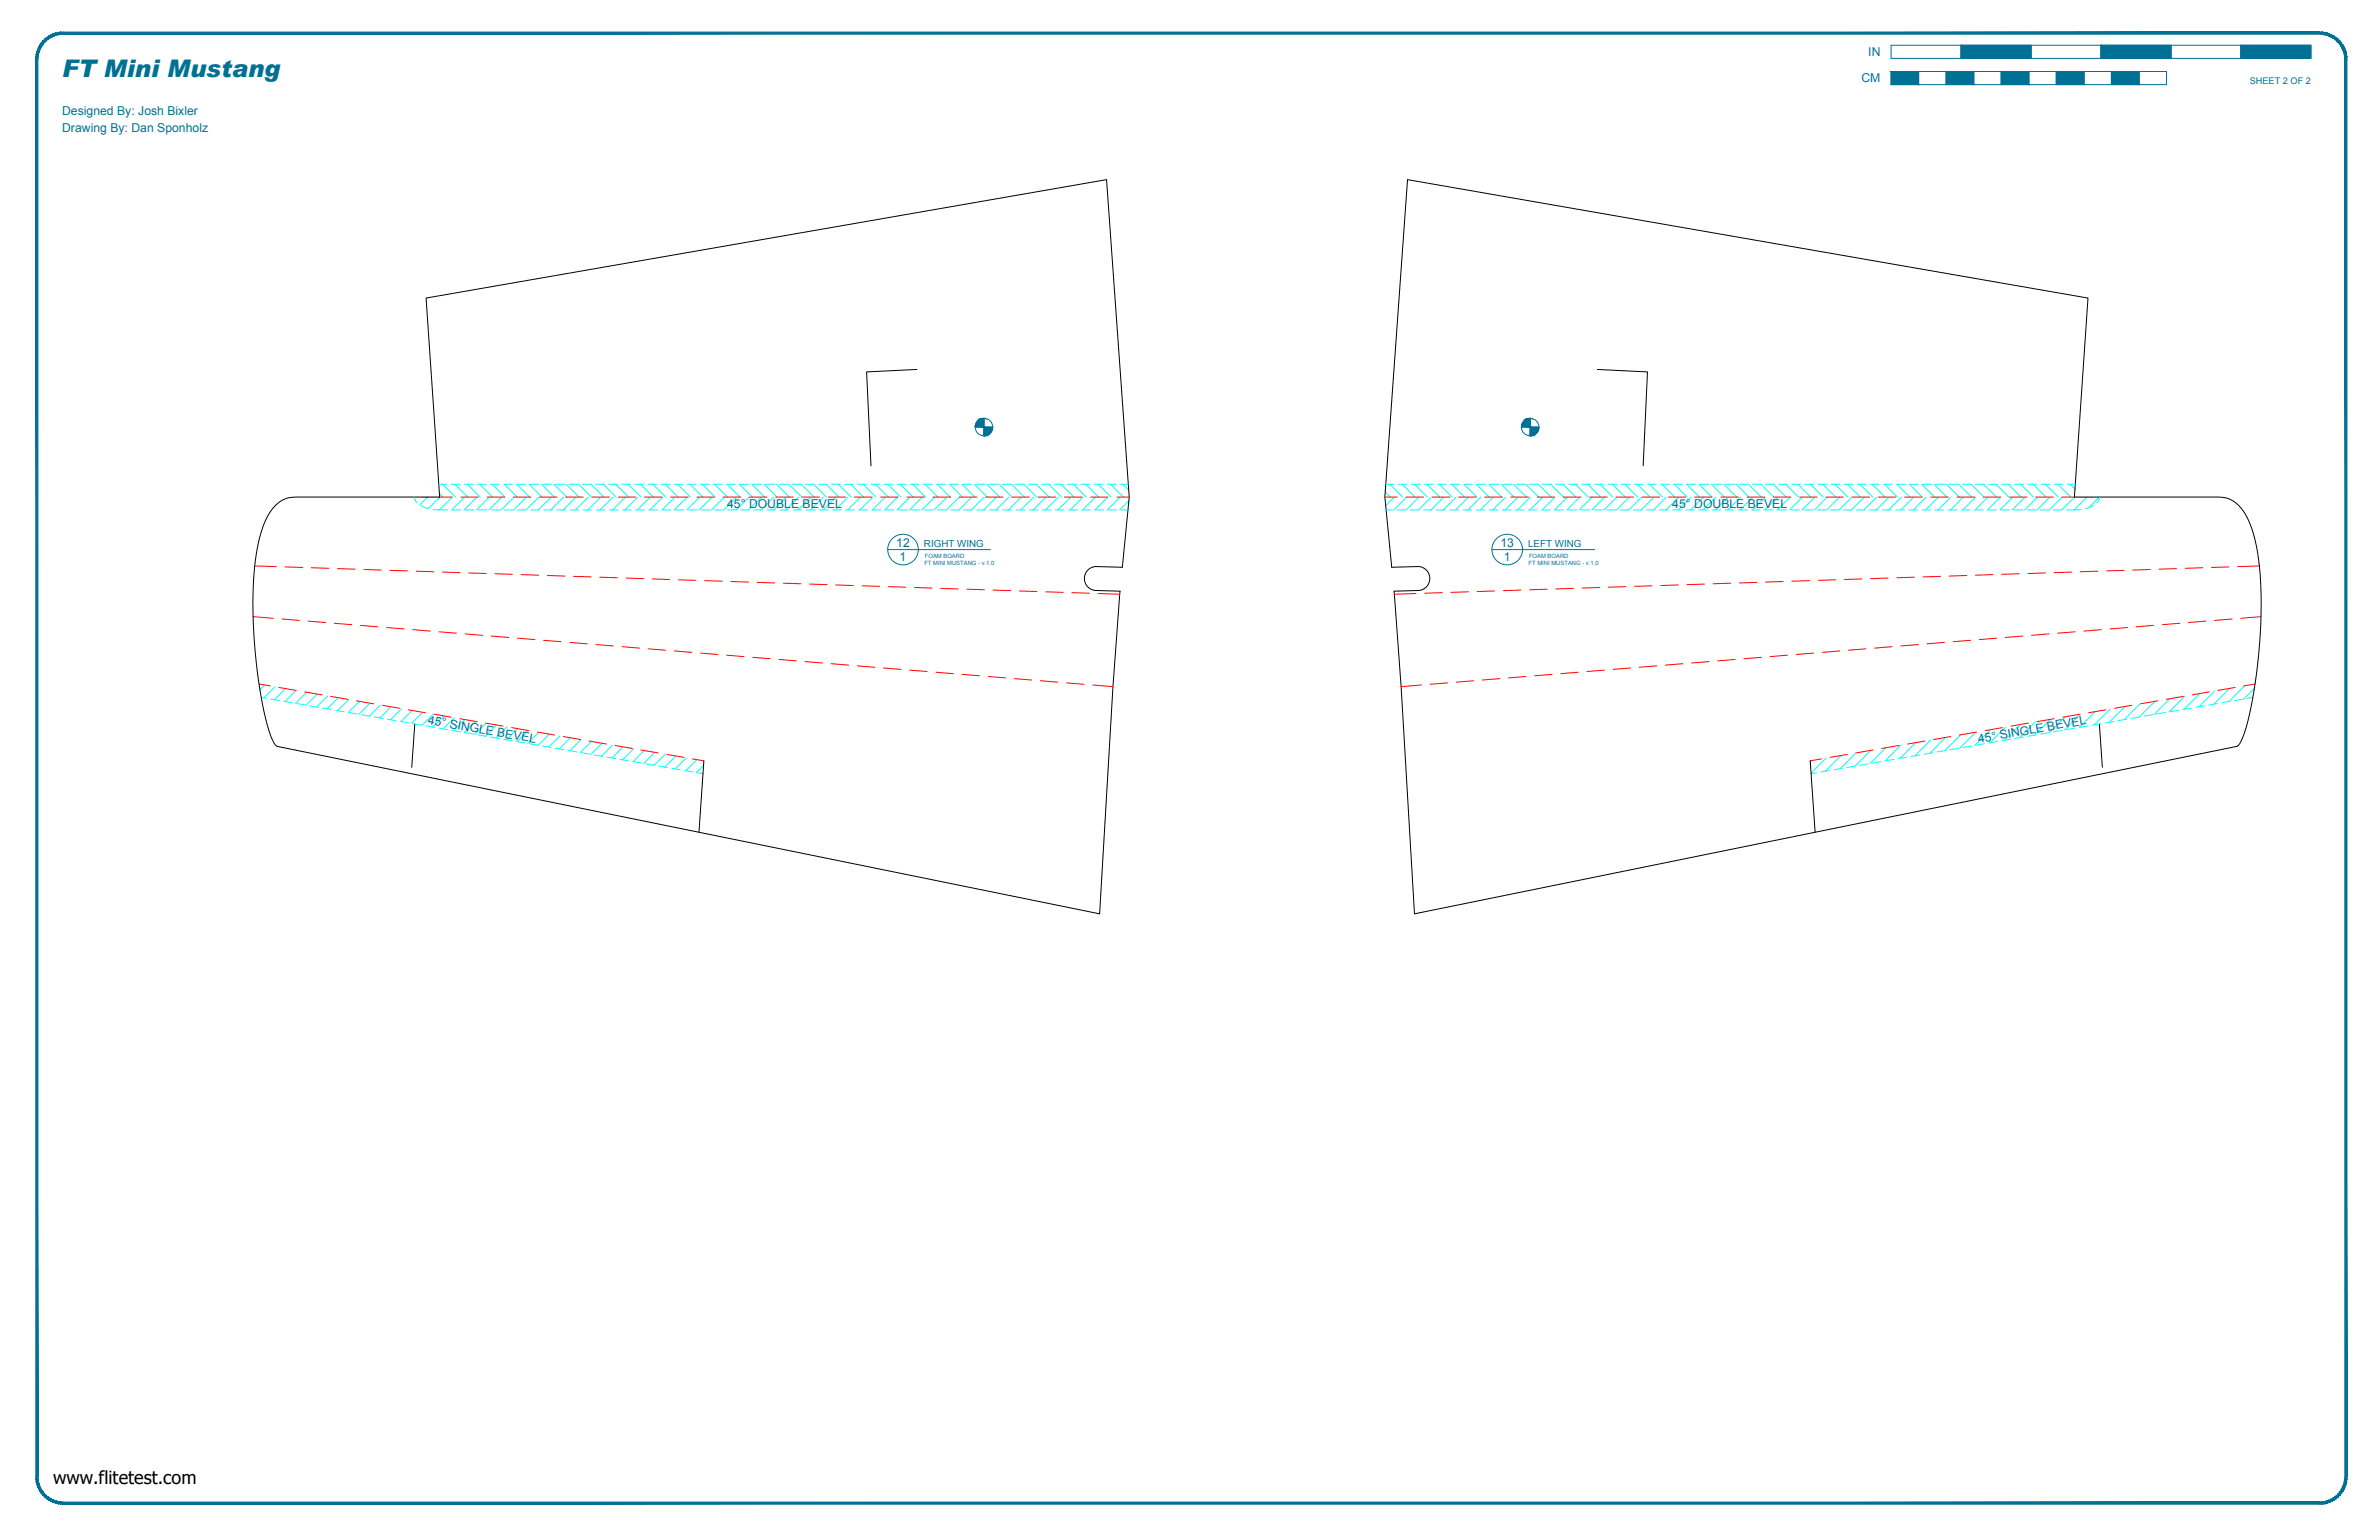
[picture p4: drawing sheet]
<svg xmlns="http://www.w3.org/2000/svg" width="864mm" height="559mm" viewBox="0 0 864 559" stroke-linecap="round" stroke-linejoin="round" font-family="sans-serif">
<defs><g id="words">
<text font-size="8.8" fill="#007095" x="22.6" y="27.9">FT Mini Mustang</text>
<text font-size="6.6" x="19.2" y="538.4">www.flitetest.com</text>
<g font-size="4.4" fill="#007095">
<text x="678.2" y="20.4">IN</text>
<text x="675.7" y="29.9">CM</text>
<text x="22.6" y="41.6">Designed By: Josh Bixler</text>
<text x="22.6" y="48.1">Drawing By: Dan Sponholz</text>
<text x="264" y="184.2">45° DOUBLE BEVEL</text>
<text x="607.1" y="184.2">45° DOUBLE BEVEL</text>
<text x="325.3" y="198.6">12</text>
<text x="326.6" y="203.4">1</text>
<text x="544.7" y="198.6">13</text>
<text x="545.9" y="203.4">1</text>
<text x="155.2" y="262.7" transform="rotate(10 155.2 262.7)">45° SINGLE BEVEL</text>
<text x="718.4" y="269.6" transform="rotate(-10 718.4 269.6)">45° SINGLE BEVEL</text>
</g>
<g font-size="3.5" fill="#007095">
<text x="335.4" y="198.3">RIGHT WING</text>
<text x="554.7" y="198.3">LEFT WING</text>
</g>
<text font-size="3.3" fill="#007095" x="816.7" y="30.4">SHEET 2 OF 2</text>
<g font-size="2.1" fill="#007095">
<text x="335.7" y="202.3">FOAM BOARD</text>
<text x="555.1" y="202.3">FOAM BOARD</text>
<text x="335.6" y="204.9">FT MINI MUSTANG - v.1.0</text>
<text x="554.9" y="204.9">FT MINI MUSTANG - v.1.0</text>
</g>
</g></defs>
<!-- layer: 01 CUT -->
<path d="M154.7 108.2l247-43 8.2 115.2-2.5 25.4-9.3-.2a4.3 4.3 0 0 0-4.5 4.2 4.3 4.3 0 0 0 4.3 4.5l8.7 .2-2.6 34.7-4.8 82.4-298.6-60.8a12.5 12.5 0 0 1-3.3-6.8 176.3 176.3 0 0 1-4.3-62.8 34.3 34.3 0 0 1 5.9-16.6 10.2 10.2 0 0 1 8.8-4.2h51.9zM332.8 134.1l-18.2 .9 1.6 34M579.8 134.1l18.3 .9-1.6 34M514.8 214.3a4.3 4.3 0 0 0 4.2-4.5 4.3 4.3 0 0 0-4.5-4.2l-9.3 .2-2.5-25.4 8.2-115.2 247.1 43-5 72.2h52a12 12 0 0 1 11.1 8.1 71.1 71.1 0 0 1 4.7 28 175.3 175.3 0 0 1-6.1 49.7 8.8 8.8 0 0 1-2.7 4.6l-298.5 60.8-4.9-82.4-2.5-34.7 8.7-.2M150.6 262.7l-1.1 15.7M255.5 276.1l-1.8 25.9M657.1 276.1l1.8 25.9M762.1 262.7l1.1 15.7" fill="none" stroke="#000" stroke-width=".36"/>
<!-- layer: 04 BEVEL -->
<g fill="none" stroke="#0ff" stroke-width=".36">
<path d="M159.3 175.7h2.9M159.5 179l1.3 1.4M160.7 175.7l4.6 4.7M163.8 175.7h3.1M165.1 175.7l4.7 4.7M168.5 175.7h3.2M169.7 175.7l4.6 4.7M173.3 175.7h3.2M174.1 175.7l4.7 4.7M178.1 175.7h3.1M178.6 175.7l4.7 4.7M182.8 175.7h3.2"/>
<path d="M183.1 175.7l4.7 4.7M190.8 175.7h-3.2l4.7 4.7M192.1 175.7l4.7 4.7M192.3 175.7h3.2M196.6 175.7l4.7 4.7M197.1 175.7h3.2M201.1 175.7l4.6 4.7M201.9 175.7h3.1M205.6 175.7l4.6 4.7M206.6 175.7h3.2M210.1 175.7l4.6 4.7M211.4 175.7h3.2l4.6 4.7"/>
<path d="M216.2 175.7h3.2M219 175.7l4.7 4.7M220.9 175.7h3.2M223.5 175.7l4.7 4.7M225.7 175.7h3.2M228 175.7l4.7 4.7M230.5 175.7h3.1M232.5 175.7l4.7 4.7M235.2 175.7h3.2M237 175.7l4.7 4.7M240 175.7h3.2M241.5 175.7l4.7 4.7"/>
<path d="M244.8 175.7h3.1M246 175.7l4.6 4.7M249.5 175.7h3.2M250.5 175.7l4.6 4.7M254.3 175.7h3.2M255 175.7l4.6 4.7M259 175.7h3.2M259.4 175.7l4.7 4.7M263.8 175.7h3.2M263.9 175.7l4.7 4.7M268.4 175.7l4.7 4.7M268.6 175.7h3.1"/>
<path d="M272.9 175.7l4.7 4.7M273.3 175.7h3.2M277.4 175.7l4.7 4.7M278.1 175.7h3.2M281.9 175.7l4.7 4.7M282.9 175.7h3.1M286.4 175.7l4.6 4.7M287.6 175.7h3.2M290.9 175.7l4.7 4.7M292.4 175.7h3.2M295.4 175.7l4.6 4.7M297.1 175.7h3.2"/>
<path d="M299.9 175.7l4.6 4.7M301.9 175.7h3.2M304.4 175.7l4.6 4.7M306.7 175.7h3.1M308.8 175.7l4.7 4.7M311.4 175.7h3.2M313.3 175.7l4.7 4.7M316.2 175.7h3.2M317.8 175.7l4.7 4.7M321 175.7h3.1M322.3 175.7l4.7 4.7M325.7 175.7h3.2"/>
<path d="M326.8 175.7l4.7 4.7M330.5 175.7h3.2M331.3 175.7l4.7 4.7M335.2 175.7h3.2M335.8 175.7l4.7 4.7M340 175.7h3.2M340.3 175.7l4.6 4.7M347.9 175.7h-3.1l4.6 4.7M349.3 175.7l4.6 4.7M349.5 175.7h3.2M353.7 175.7l4.7 4.7M354.3 175.7h3.2"/>
<path d="M358.2 175.7l4.7 4.7M359.1 175.7h3.1M362.7 175.7l4.7 4.7M363.8 175.7h3.2M367.2 175.7l4.7 4.7M368.6 175.7h3.1l4.7 4.7M373.3 175.7h3.2M376.2 175.7l4.7 4.7M378.1 175.7h3.2M380.7 175.7l4.6 4.7M382.9 175.7h3.1M385.2 175.7l4.6 4.7"/>
<path d="M387.6 175.7h3.2M389.7 175.7l4.6 4.7M392.4 175.7h3.2M394.2 175.7l4.6 4.7M397.2 175.7h3.1M398.7 175.7l4.6 4.7M401.9 175.7h3.2M403.1 175.7l4.7 4.7M406.7 175.7h2.9M407.6 175.7l2.1 2.1M502.8 178.5l1.9 1.9M503.1 175.7h2.9"/>
<path d="M504.5 175.7l4.7 4.7M507.5 175.7h3.2M509 175.7l4.7 4.7M512.3 175.7h3.2M513.5 175.7l4.7 4.7M517.1 175.7h3.1M518 175.7l4.7 4.7M521.8 175.7h3.2M522.5 175.7l4.6 4.7M526.6 175.7h3.2M527 175.7l4.7 4.7M531.4 175.7h3.1"/>
<path d="M531.5 175.7l4.6 4.7M536 175.7l4.6 4.7M536.1 175.7h3.2M540.5 175.7l4.6 4.7M540.9 175.7h3.2M544.9 175.7l4.7 4.7M545.7 175.7h3.1M549.4 175.7l4.7 4.7M550.4 175.7h3.2M553.9 175.7l4.7 4.7M555.2 175.7h3.2l4.7 4.7M560 175.7h3.1"/>
<path d="M562.9 175.7l4.7 4.7M564.7 175.7h3.2M567.4 175.7l4.7 4.7M569.5 175.7h3.2M571.9 175.7l4.6 4.7M574.2 175.7h3.2M576.4 175.7l4.6 4.7M579 175.7h3.2M580.9 175.7l4.6 4.7M583.8 175.7h3.1M585.4 175.7l4.6 4.7M588.5 175.7h3.2"/>
<path d="M589.8 175.7l4.7 4.7M593.3 175.7h3.2M594.3 175.7l4.7 4.7M598.1 175.7h3.1M598.8 175.7l4.7 4.7M602.8 175.7h3.2M603.3 175.7l4.7 4.7M607.6 175.7h3.2M607.8 175.7l4.7 4.7M615.5 175.7h-3.2l4.7 4.7M616.8 175.7l4.6 4.7M617.1 175.7h3.2"/>
<path d="M621.3 175.7l4.6 4.7M621.9 175.7h3.1M625.8 175.7l4.6 4.7M626.6 175.7h3.2M630.3 175.7l4.6 4.7M631.4 175.7h3.2M634.8 175.7l4.6 4.7M636.2 175.7h3.1M639.2 175.7l4.7 4.7M640.9 175.7h3.2M643.7 175.7l4.7 4.7M645.7 175.7h3.2"/>
<path d="M648.2 175.7l4.7 4.7M650.4 175.7h3.2M652.7 175.7l4.7 4.7M655.2 175.7h3.2M657.2 175.7l4.7 4.7M660 175.7h3.1M661.7 175.7l4.7 4.7M664.7 175.7h3.2M666.2 175.7l4.6 4.7M669.5 175.7h3.2M670.7 175.7l4.6 4.7M674.3 175.7h3.1"/>
<path d="M675.2 175.7l4.6 4.7M679 175.7h3.2M679.6 175.7l4.7 4.7M683.8 175.7h3.2M684.1 175.7l4.7 4.7M688.5 175.7h3.2M688.6 175.7l4.7 4.7M693.1 175.7l4.7 4.7M693.3 175.7h3.2M697.6 175.7l4.7 4.7M698.1 175.7h3.1M702.1 175.7l4.7 4.7"/>
<path d="M702.8 175.7h3.2M706.6 175.7l4.6 4.7M707.6 175.7h3.2M711.1 175.7l4.6 4.7M712.4 175.7h3.1M715.6 175.7l4.6 4.7M717.1 175.7h3.2M720.1 175.7l4.6 4.7M721.9 175.7h3.2M724.5 175.7l4.7 4.7M726.6 175.7h3.2M729.1 175.7l4.6 4.7"/>
<path d="M731.4 175.7h3.2M733.5 175.7l4.7 4.7M736.2 175.7h3.1M738 175.7l4.7 4.7M740.9 175.7h3.2M742.5 175.7l4.7 4.7M745.7 175.7h3.2M747 175.7l4.7 4.7M750.5 175.7h2.8M751.5 175.7l1.7 1.8M150.4 180.4l.4 1.2 .6 .9M150.7 180.4l-.3 .2"/>
<path d="M152.7 183.4l2.9 1.2M155.2 180.4l-2.9 2.8M157.2 184.9l5.3 .1M159.7 180.4l-4.2 4.1M164.1 185h3.2M164.2 180.4l-4.7 4.6M168.7 180.4l-4.7 4.6M168.9 185h3.1M173.2 180.4l-4.7 4.6M173.6 185h3.2M177.6 180.4l-4.6 4.6M178.4 185h3.2"/>
<path d="M182.1 180.4l-4.6 4.6M183.2 185h3.1M186.6 180.4l-4.6 4.6M187.9 185h3.2M191.1 180.4l-4.7 4.6M192.7 185h3.2M195.6 180.4l-4.6 4.6M197.4 185h3.2M200.1 180.4l-4.7 4.6M202.2 185h3.2M204.6 180.4l-4.7 4.6M207 185h3.1"/>
<path d="M209.1 180.4l-4.7 4.6M211.7 185h3.2M213.6 180.4l-4.7 4.6M216.5 185h3.2M218 180.4l-4.6 4.6M221.3 185h3.1M222.6 180.4l-4.7 4.6M226 185h3.2M227 180.4l-4.6 4.6M230.8 185h3.2M231.5 180.4l-4.6 4.6M235.5 185h3.2"/>
<path d="M236 180.4l-4.6 4.6M240.5 180.4l-4.7 4.6M245 180.4l-4.7 4.6h3.2M245.1 185h3.1M249.5 180.4l-4.7 4.6M249.8 185h3.2M254 180.4l-4.7 4.6M254.6 185h3.2M258.5 180.4l-4.7 4.6M259.4 185h3.1M263 180.4l-4.7 4.6M267.4 180.4l-4.6 4.6"/>
<path d="M268.9 185h3.2M271.9 180.4l-4.6 4.6h-3.2M273.6 185h3.2M276.4 180.4l-4.6 4.6M278.4 185h3.2M280.9 180.4l-4.6 4.6M283.2 185h3.1M285.4 180.4l-4.7 4.6M287.9 185h3.2M289.9 180.4l-4.7 4.6M292.7 185h3.2M294.4 180.4l-4.7 4.6"/>
<path d="M297.5 185h3.1M298.9 180.4l-4.7 4.6M302.2 185h3.2M303.4 180.4l-4.7 4.6M307 185h3.2M307.9 180.4l-4.7 4.6M311.7 185h3.2M312.3 180.4l-4.6 4.6M316.5 185h3.2M316.8 180.4l-4.6 4.6M321.3 185h3.1M321.3 180.4l-4.6 4.6"/>
<path d="M325.8 180.4l-4.6 4.6M326 185h3.2M330.3 180.4l-4.6 4.6M330.8 185h3.2M334.8 180.4l-4.7 4.6M335.6 185h3.1M339.3 180.4l-4.7 4.6M340.3 185h3.2M343.8 180.4l-4.7 4.6M345.1 185h3.2M348.3 180.4l-4.7 4.6M349.8 185h3.2"/>
<path d="M352.8 180.4l-4.7 4.6M354.6 185h3.2M357.3 180.4l-4.7 4.6M359.4 185h3.1M361.7 180.4l-4.6 4.6M364.1 185h3.2M366.2 180.4l-4.6 4.6M368.9 185h3.2M370.7 180.4l-4.6 4.6M373.7 185h3.1M375.2 180.4l-4.6 4.6M378.4 185h3.2"/>
<path d="M379.7 180.4l-4.7 4.6M383.2 185h3.2M384.2 180.4l-4.7 4.6M387.9 185h3.2M388.7 180.4l-4.7 4.6M392.7 185h3.2M393.2 180.4l-4.7 4.6M397.7 180.4l-4.7 4.6M402.2 180.4l-4.7 4.6h3.1M402.2 185h3.2M406.6 180.4l-4.6 4.6M407 185h2.9"/>
<path d="M409.8 181.7l-3.3 3.3M502.7 185h2.9M506.1 180.4l-3.1 3.1M507.2 185h3.2M510.6 180.4l-4.6 4.6M512 185h3.2M515.1 180.4l-4.7 4.6M516.7 185h3.2M519.6 180.4l-4.7 4.6M521.5 185h3.2M524.1 180.4l-4.7 4.6M526.3 185h3.1"/>
<path d="M528.6 180.4l-4.7 4.6M531 185h3.2M533.1 180.4l-4.7 4.6M535.8 185h3.2M537.6 180.4l-4.7 4.6M540.6 185h3.1M542.1 180.4l-4.7 4.6M545.3 185h3.2M546.6 180.4l-4.7 4.6M550.1 185h3.2M551 180.4l-4.6 4.6M554.8 185h3.2"/>
<path d="M555.5 180.4l-4.6 4.6M559.6 185h3.2M560 180.4l-4.6 4.6M564.4 185h3.1M564.5 180.4l-4.7 4.6M569 180.4l-4.7 4.6M569.1 185h3.2M573.5 180.4l-4.7 4.6M573.9 185h3.2M578 180.4l-4.7 4.6M578.7 185h3.1M582.5 180.4l-4.7 4.6"/>
<path d="M583.4 185h3.2M587 180.4l-4.7 4.6M588.2 185h3.2M591.4 180.4l-4.6 4.6M592.9 185h3.2M595.9 180.4l-4.6 4.6M597.7 185h3.2M600.4 180.4l-4.6 4.6M602.5 185h3.1M604.9 180.4l-4.6 4.6M607.2 185h3.2M609.4 180.4l-4.7 4.6"/>
<path d="M612 185h3.2M613.9 180.4l-4.7 4.6M616.8 185h3.1M618.4 180.4l-4.7 4.6M621.5 185h3.2M622.9 180.4l-4.7 4.6M626.3 185h3.2M627.4 180.4l-4.7 4.6M631 185h3.2M631.9 180.4l-4.7 4.6M635.8 185h3.2M636.3 180.4l-4.6 4.6"/>
<path d="M640.6 185h3.1M640.8 180.4l-4.6 4.6M645.3 185h3.2M645.3 180.4l-4.6 4.6M649.8 180.4l-4.6 4.6M650.1 185h3.2M654.3 180.4l-4.6 4.6M654.9 185h3.1M658.8 180.4l-4.7 4.6M659.6 185h3.2M663.3 180.4l-4.7 4.6M667.8 180.4l-4.7 4.6"/>
<path d="M669.1 185h3.2M672.3 180.4l-4.7 4.6h-3.2M673.9 185h3.2M676.8 180.4l-4.7 4.6M678.7 185h3.1M681.3 180.4l-4.7 4.6M683.4 185h3.2M685.7 180.4l-4.6 4.6M688.2 185h3.2M690.2 180.4l-4.6 4.6M693 185h3.1M694.7 180.4l-4.6 4.6"/>
<path d="M697.7 185h3.2M699.2 180.4l-4.7 4.6M702.5 185h3.2M703.7 180.4l-4.7 4.6M707.2 185h3.2M708.2 180.4l-4.7 4.6M712 185h3.2M712.7 180.4l-4.7 4.6M716.8 185h3.1M717.2 180.4l-4.7 4.6M721.5 185h3.2M721.7 180.4l-4.7 4.6"/>
<path d="M726.2 180.4l-4.7 4.6M726.3 185h3.2M730.6 180.4l-4.6 4.6M731.1 185h3.1M735.1 180.4l-4.6 4.6M735.8 185h3.2M739.6 180.4l-4.6 4.6M740.6 185h3.2M744.1 180.4l-4.6 4.6M745.3 185h3.2M748.6 180.4l-4.6 4.6M753.1 180.4l-4.7 4.6"/>
<path d="M755.4 184.9l-5.3 .1M757.6 180.4l-4.7 4.6M759.9 183.4l-2.9 1.2M762.1 180.4l-3.9 3.8M762.2 180.4l-.3 1.2-.7 .9M94.8 253.1l2 .3M96 248.5l-1.7 1.7M98.3 253.7l3.2 .5M99.8 249.2l-4 4M103 254.5l3.2 .5M103.7 249.9l-4.1 4M107.5 250.5l-4 4"/>
<path d="M107.7 255.3l3.2 .5M111.3 251.2l-4 4M112.4 256.1l3.2 .5M115.2 251.8l-4.1 4.1M117.1 256.9l3.2 .5M119 252.5l-4.1 4M121.8 257.7l3.2 .6M122.8 253.2l-4 4M126.5 258.5l3.1 .6M126.6 253.8l-4 4.1M130.5 254.5l-4.1 4M131.2 259.3l3.1 .6"/>
<path d="M134.3 255.2l-4 4M138.1 255.8l-4 4M142 256.5l-4.1 4M145.8 257.1l-4 4.1M149.6 257.8l-4 4M153.4 258.5l-4 4M157.3 259.1l-4.1 4M161.1 259.8l-4 4M755.1 259.2l-5.7 5.7M760.6 258.2l-5.7 5.7M766 257.3l-5.7 5.7M771.4 256.3l-5.7 5.8"/>
<path d="M776.8 255.4l-5.7 5.7M781.4 259.3l-3.1 .6M782.3 254.5l-5.7 5.7M786.1 258.5l-3.1 .6M787.7 253.5l-5.7 5.7M790.8 257.7l-3.1 .6M793.1 252.6l-5.7 5.7M795.5 256.9l-3.1 .5M798.6 251.7l-5.8 5.7M800.2 256.1l-3.1 .5M804 250.7l-5.7 5.7M804.9 255.3l-3.1 .5"/>
<path d="M809.4 249.8l-5.7 5.7M809.6 254.5l-3.1 .5M814.3 253.7l-3.1 .5M814.8 248.8l-5.7 5.8M817.8 253.1l-1.9 .3M818.4 249.8l-3.9 3.8M135.9 260.2l3.1 .5M140.6 261l3.1 .5M145.3 261.8l3.1 .5M150 262.6l3.1 .5M154.7 263.4l3.1 .5M159.4 264.2l3.1 .5"/>
<path d="M164.1 265l3.1 .5M164.9 260.4l-4 4.1M168.7 265.8l3.2 .6M168.8 261.1l-4.1 4M172.6 261.8l-4 4M173.4 266.6l3.2 .6M176.4 262.4l-4 4.1M178.1 267.4l3.2 .6M180.2 263.1l-4 4M182.8 268.3l3.2 .5M184.1 263.7l-4 4.1M187.5 269.1l3.2 .5"/>
<path d="M187.9 264.4l-4 4M191.7 265.1l-4 4M195.6 265.7l-4.1 4.1M196.9 270.7l3.1 .5M199.4 266.4l-4 4-3.2-.5M201.6 271.5l3.1 .5M203.2 267.1l-4 4M206.3 272.3l3.1 .6M207.1 267.7l-4.1 4M210.9 268.4l-4.1 4M211 273.1l3.1 .6M214.7 269l-4 4.1"/>
<path d="M215.7 273.9l3.1 .6M218.6 269.7l-4.1 4M220.4 274.7l3.1 .6M222.4 270.4l-4.1 4M225.1 275.5l3.1 .6M226.2 271l-4 4.1M229.8 276.3l3.1 .6M230 271.7l-4 4M233.9 272.3l-4.1 4.1M234.4 277.2l3.2 .5M237.7 273l-4 4M239.1 278l3.2 .5"/>
<path d="M241.5 273.7l-4 4M243.8 278.8l3.2 .5M245.3 274.3l-4 4.1M248.5 279.6l3.2 .5M249.2 275l-4.1 4M253 275.6l-4 4.1M255.4 277.7l-2.6 2.6M657.5 276l-.4 .3M662.9 275.1l-5.5 5.4M664.1 279.6l-3.1 .5M668.3 274.1l-5.7 5.8M668.8 278.8l-3.1 .5"/>
<path d="M673.7 273.2l-5.7 5.7M678.2 277.2l-3.1 .5M679.2 272.3l-5.8 5.7-3 .5M682.9 276.3l-3.1 .6M684.6 271.3l-5.7 5.7M687.6 275.5l-3.2 .6M690 270.4l-5.7 5.7M692.3 274.7l-3.2 .6M695.4 269.5l-5.7 5.7M697 273.9l-3.2 .6M700.9 268.5l-5.7 5.7M701.6 273.1l-3.1 .6"/>
<path d="M706.3 267.6l-5.7 5.7M706.3 272.3l-3.1 .6M711 271.5l-3.1 .5M711.7 266.7l-5.7 5.7M715.7 270.7l-3.1 .5M717.2 265.7l-5.8 5.7M720.4 269.9l-3.1 .5M722.6 264.8l-5.7 5.7M725.1 269.1l-3.1 .5M728 263.8l-5.7 5.8M729.8 268.3l-3.1 .5M733.4 262.9l-5.7 5.7"/>
<path d="M734.5 267.4l-3.1 .6M738.9 262l-5.8 5.7M739.2 266.6l-3.1 .6M743.9 265.8l-3.1 .6M744.3 261l-5.7 5.7M748.6 265l-3.1 .5M749.7 260.1l-5.7 5.7M753.3 264.2l-3.1 .5M758 263.4l-3.2 .5M762.7 262.6l-3.2 .5M767.4 261.8l-3.2 .5M772 261l-3.1 .5"/>
<path d="M776.7 260.2l-3.1 .5M253.2 280.4l2 .3M659.4 280.4l-2 .3"/>
</g>
<!-- layer: 02 SCORE -->
<g fill="none" stroke="#f00" stroke-width=".36">
<path d="M159.6 180.4h4.5M167.3 180.4h6.3M176.8 180.4h6.4M186.3 180.4h6.4M195.9 180.4h6.3M205.4 180.4h6.3M214.9 180.4h6.4M224.4 180.4h6.4M234 180.4h6.3M243.5 180.4h6.3M253 180.4h6.4M262.5 180.4h6.4"/>
<path d="M272.1 180.4h6.3M281.6 180.4h6.3M291.1 180.4h6.4M300.6 180.4h6.4M310.2 180.4h6.3M319.7 180.4h6.3M329.2 180.4h6.4M338.7 180.4h6.4M348.3 180.4h6.3M357.8 180.4h6.3M367.3 180.4h6.4M376.8 180.4h6.4"/>
<path d="M386.4 180.4h6.3M395.9 180.4h6.3M405.4 180.4h4.5M502.7 180.4h4.5M510.4 180.4h6.3M519.9 180.4h6.4M529.4 180.4h6.4M539 180.4h6.3M548.5 180.4h6.3M558 180.4h6.4M567.5 180.4h6.4M577.1 180.4h6.3"/>
<path d="M586.6 180.4h6.3M596.1 180.4h6.4M605.6 180.4h6.4M615.2 180.4h6.3M624.7 180.4h6.3M634.2 180.4h6.4M643.7 180.4h6.4M653.3 180.4h6.3M662.8 180.4h6.3M672.3 180.4h6.4M681.8 180.4h6.4M691.4 180.4h6.3"/>
<path d="M700.9 180.4h6.3M710.4 180.4h6.4M719.9 180.4h6.4M729.5 180.4h6.3M739 180.4h6.3M748.5 180.4h4.5M92.5 205.4l7.8 .2M103.5 205.7l6.3 .2M113 206l6.4 .2M122.5 206.3l6.4 .2M132.1 206.6l6.3 .3M141.6 207l6.3 .2"/>
<path d="M151.1 207.3l6.3 .2M160.6 207.6l6.4 .2M170.1 207.9l6.4 .2M179.6 208.2l6.4 .2M189.2 208.5l6.3 .2M198.7 208.8l6.3 .2M208.2 209.1l6.4 .2M217.7 209.4l6.4 .2M227.3 209.8l6.3 .2M236.8 210.1l6.3 .2M246.3 210.4l6.4 .2M255.8 210.7l6.4 .2"/>
<path d="M265.3 211l6.4 .2M274.9 211.3l6.3 .2M284.4 211.6l6.3 .2M293.9 211.9l6.3 .2M303.4 212.3l6.4 .2M312.9 212.6l6.4 .2M322.5 212.9l6.3 .2M332 213.2l6.3 .2M341.5 213.5l6.3 .2M351 213.8l6.4 .2M360.5 214.1l6.4 .2M370.1 214.4l6.3 .2"/>
<path d="M379.6 214.7l6.3 .2M389.1 215l6.3 .3M398.6 215.4l7.9 .2M514 215.4l-7.8 .2M523.5 215l-6.3 .3M533.1 214.7l-6.4 .2M542.6 214.4l-6.4 .2M552.1 214.1l-6.4 .2M561.6 213.8l-6.3 .2M571.1 213.5l-6.3 .2M580.7 213.2l-6.4 .2M590.2 212.9l-6.4 .2"/>
<path d="M599.7 212.6l-6.3 .2M609.2 212.3l-6.3 .2M618.8 211.9l-6.4 .2M628.3 211.6l-6.4 .2M637.8 211.3l-6.4 .2M647.3 211l-6.3 .2M656.8 210.7l-6.3 .2M666.3 210.4l-6.3 .2M675.9 210.1l-6.4 .2M685.4 209.8l-6.4 .2M694.9 209.4l-6.3 .2M704.4 209.1l-6.3 .2"/>
<path d="M713.9 208.8l-6.3 .2M723.5 208.5l-6.4 .2M733 208.2l-6.4 .2M742.5 207.9l-6.3 .2M752 207.6l-6.3 .2M761.5 207.3l-6.3 .2M771.1 207l-6.4 .2M780.6 206.6l-6.4 .3M790.1 206.3l-6.3 .2M799.6 206l-6.3 .2M809.1 205.7l-6.3 .2M820.2 205.4l-7.9 .2"/>
<path d="M91.9 223.7l7.3 .7M102.4 224.6l6.3 .5M111.9 225.4l6.3 .5M121.4 226.2l6.3 .5M130.9 226.9l6.3 .5M140.3 227.7l6.4 .5M149.8 228.5l6.4 .5M159.3 229.2l6.4 .6M168.8 230l6.4 .5M178.3 230.8l6.4 .5M187.8 231.6l6.3 .5M197.3 232.3l6.4 .5"/>
<path d="M206.8 233.1l6.3 .5M216.3 233.9l6.3 .5M225.8 234.6l6.3 .6M235.3 235.4l6.3 .5M244.8 236.2l6.3 .5M254.3 237l6.3 .5M263.8 237.7l6.3 .6M273.3 238.5l6.3 .5M282.8 239.3l6.3 .5M629.9 239.3l-6.3 .5M639.4 238.5l-6.4 .5M648.9 237.7l-6.4 .6"/>
<path d="M658.4 237l-6.4 .5M667.9 236.2l-6.4 .5M677.3 235.4l-6.3 .5M686.8 234.6l-6.3 .6M696.3 233.9l-6.3 .5M705.8 233.1l-6.3 .5M715.3 232.3l-6.3 .5M724.8 231.6l-6.3 .5M734.3 230.8l-6.3 .5M743.8 230l-6.3 .5M753.3 229.2l-6.3 .6M762.8 228.5l-6.3 .5"/>
<path d="M772.3 227.7l-6.3 .5M781.8 226.9l-6.4 .5M791.3 226.2l-6.3 .5M800.8 225.4l-6.4 .5M810.3 224.6l-6.4 .5M820.8 223.7l-7.4 .7M94 248.2l4.1 .7M101.2 249.4l6.3 1.1M110.6 251.1l6.3 1.1M120 252.7l6.3 1.1M129.4 254.3l6.3 1.1M138.8 255.9l6.2 1.1"/>
<path d="M148.2 257.5l6.2 1.1M157.6 259.2l6.2 1M292.3 240.1l6.3 .5M301.7 240.8l6.4 .6M311.2 241.6l6.4 .5M320.7 242.4l6.4 .5M330.2 243.2l6.4 .5M339.7 243.9l6.4 .5M349.2 244.7l6.3 .5M358.7 245.5l6.3 .5M368.2 246.2l6.3 .6M377.7 247l6.3 .5"/>
<path d="M387.2 247.8l6.3 .5M396.7 248.6l7.3 .6M515.9 248.6l-7.3 .6M525.4 247.8l-6.3 .5M535 247l-6.4 .5M544.4 246.2l-6.3 .6M553.9 245.5l-6.3 .5M563.4 244.7l-6.3 .5M572.9 243.9l-6.3 .5M582.4 243.2l-6.3 .5M591.9 242.4l-6.3 .5M601.4 241.6l-6.3 .5"/>
<path d="M610.9 240.8l-6.3 .6M620.4 240.1l-6.3 .5M755.1 259.2l-6.3 1M764.5 257.5l-6.3 1.1M773.9 255.9l-6.3 1.1M783.2 254.3l-6.2 1.1M792.6 252.7l-6.2 1.1M802 251.1l-6.3 1.1M811.4 249.4l-6.3 1.1M818.6 248.2l-4.1 .7M166.9 260.8l6.3 1.1M176.3 262.4l6.3 1.1"/>
<path d="M185.7 264l6.3 1.1M195.1 265.6l6.3 1.1M204.5 267.3l6.3 1M213.9 268.9l6.2 1.1M223.3 270.5l6.2 1.1M232.6 272.1l6.3 1.1M242 273.7l6.3 1.1M251.4 275.4l4.1 .7M661.2 275.4l-4.1 .7M670.6 273.7l-6.3 1.1M680 272.1l-6.3 1.1M689.4 270.5l-6.3 1.1"/>
<path d="M698.8 268.9l-6.3 1.1M708.1 267.3l-6.2 1M717.5 265.6l-6.2 1.1M726.9 264l-6.2 1.1M736.3 262.4l-6.3 1.1M745.7 260.8l-6.3 1.1"/>
</g>
<!-- layer: 23 NOTES -->
<g fill="#007095" stroke="#007095" stroke-width=".36">
<path d="M356.7 151.8h.5z"/>
<path d="M357.2 158h.9z"/>
<path d="M555.5 158.1h.5z"/>
<path d="M554.5 151.9h1z"/>
<path d="M356.7 151.8l.5 .1zM356.2 151.9h1z"/>
<path d="M356.2 151.9l1 .2v-.2zM355.7 152.1l.5-.2 1 .2z"/>
<path d="M355.7 152.1l1.5 .3v-.3zM355.3 152.4l.4-.3 1.5 .3z"/>
<path d="M355.3 152.4l1.9 .3v-.3zM354.9 152.7l.4-.3 1.9 .3z"/>
<path d="M354.9 152.7l2.3 .4v-.4zM354.9 152.7l2.3 .4h-2.6z"/>
<path d="M354.6 153.1l2.6 .4v-.4zM354.6 153.1l2.6 .4h-2.9z"/>
<path d="M354.3 153.5l2.9 .5v-.5zM354.3 153.5l2.9 .5h-3.1z"/>
<path d="M354.1 154l3.1 .5v-.5zM354.1 154l3.1 .5h-3.2z"/>
<path d="M354 154.5l3.2 .5v-.5zM354 154.5l3.2 .5h-3.2z"/>
<path d="M357.2 155l3.1 .5v-.5zM357.2 155l3.1 .5h-3.1z"/>
<path d="M357.2 155.5l3 .4 .1-.4zM357.2 155.5l3 .4h-3z"/>
<path d="M357.2 155.9l2.8 .5 .2-.5zM357.2 155.9l2.8 .5h-2.8z"/>
<path d="M357.2 156.4l2.5 .4 .3-.4zM357.2 156.4l2.5 .4h-2.5z"/>
<path d="M357.2 156.8l2.2 .4 .3-.4zM357.2 156.8l2.2 .4h-2.2z"/>
<path d="M357.2 157.2l1.8 .3 .4-.3zM357.2 157.2l1.8 .3h-1.8z"/>
<path d="M357.2 157.5l1.4 .3 .4-.3zM357.2 157.5l1.4 .3h-1.4z"/>
<path d="M357.2 157.8l.9 .2 .5-.2zM357.2 157.8l.9 .2h-.9z"/>
<path d="M357.2 158l.5 .1zM357.2 158.1h.5z"/>
<path d="M555.5 158l.5 .1zM555.5 158h1z"/>
<path d="M555.5 157.8v.2h1zM555.5 157.8h1.4l-.4 .2z"/>
<path d="M555.5 157.5v.3h1.4zM555.5 157.5h1.8l-.4 .3z"/>
<path d="M555.5 157.2v.3h1.8zM555.5 157.2h2.2l-.4 .3z"/>
<path d="M555.5 156.8v.4h2.2zM555.5 156.8h2.5l-.3 .4z"/>
<path d="M555.5 156.4v.4h2.5zM555.5 156.4h2.8l-.3 .4z"/>
<path d="M555.5 155.9v.5h2.8zM555.5 155.9h3l-.2 .5z"/>
<path d="M555.5 155.5v.4h3zM555.5 155.5h3.1l-.1 .4z"/>
<path d="M555.5 155v.5h3.1zM555.5 155h3.1v.5z"/>
<path d="M552.3 154.5v.5h3.2zM552.3 154.5h3.2v.5z"/>
<path d="M552.5 154l-.2 .5h3.2zM552.5 154h3v.5z"/>
<path d="M552.6 153.5l-.1 .5h3zM552.6 153.5h2.9v.5z"/>
<path d="M552.9 153.1l-.3 .4h2.9zM552.9 153.1h2.6v.4z"/>
<path d="M553.2 152.7l-.3 .4h2.6zM553.2 152.7h2.3v.4z"/>
<path d="M553.2 152.7h2.3l-1.9-.3zM553.6 152.4h1.9v.3z"/>
<path d="M553.6 152.4h1.9l-1.5-.3zM554 152.1h1.5v.3z"/>
<path d="M554 152.1h1.5l-1-.2zM554.5 151.9h1v.2z"/>
<path d="M555 151.8l.5 .1zM555 151.8h.5z"/>
</g>
<g fill="none" stroke="#007095" stroke-width=".36">
<path d="M354 155h6.3M357.2 151.8v6.4M552.3 155h6.3M555.5 151.8v6.4"/>
<circle cx="357.2" cy="155" r="3.2"/>
<circle cx="555.5" cy="155" r="3.2"/>
</g>
<!-- layer: 24 DIMENSIONS -->
<g fill="none" stroke="#007095" stroke-width=".36">
<path d="M322.2 199.4h37.3M541.6 199.4h37.3"/>
<circle cx="327.8" cy="199.4" r="5.6"/>
<circle cx="547.1" cy="199.4" r="5.6"/>
</g>
<!-- layer: 21 FULL-SIZE -->
<path d="M686.5 16.4h25.4v4.8h-25.4zM711.9 16.4h25.4v4.8h-25.4zM737.3 16.4h25.4v4.8h-25.4zM762.7 16.4h25.4v4.8h-25.4zM788.1 16.4h25.4v4.8h-25.4zM813.5 16.4h25.4v4.8h-25.4zM686.5 25.9h10v4.8h10v-4.8h10v4.8h10v-4.8h10v4.8h10v-4.8h10v4.8h10v-4.8h10v4.8h10v-4.8h-10v4.8h-10v-4.8h-10v4.8h-10v-4.8h-10v4.8h-10v-4.8h-10v4.8h-10v-4.8h-10v4.8h-10z" fill="none" stroke="#007095" stroke-width=".36"/>
<g fill="#007095" stroke="#007095" stroke-width=".36">
<path d="M766.5 25.9l10 4.8v-4.8zM766.5 25.9l10 4.8h-10z"/>
<path d="M746.5 25.9l10 4.8v-4.8zM746.5 25.9l10 4.8h-10z"/>
<path d="M726.5 25.9l10 4.8v-4.8zM726.5 25.9l10 4.8h-10z"/>
<path d="M706.5 25.9l10 4.8v-4.8zM706.5 25.9l10 4.8h-10z"/>
<path d="M686.5 25.9l10 4.8v-4.8zM686.5 25.9l10 4.8h-10z"/>
<path d="M813.5 16.4l25.4 4.8v-4.8zM813.5 16.4l25.4 4.8h-25.4z"/>
<path d="M762.7 16.4l25.4 4.8v-4.8zM762.7 16.4l25.4 4.8h-25.4z"/>
<path d="M711.9 16.4l25.4 4.8v-4.8zM711.9 16.4l25.4 4.8h-25.4z"/>
<path d="M13 535.9h.8l-.8 .9zM13.8 535.9l-.8 .9 .8-.1zM13 536.8l.8-.1-.6 1zM13.8 536.7l-.6 1 .7-.1zM13.2 537.7l.7-.1-.5 1zM13.9 537.6l-.5 1 .7-.2zM13.4 538.6l.7-.2-.4 1.1zM14.1 538.4l-.4 1.1 .7-.3zM13.7 539.5l.7-.3-.3 1.1zM14.4 539.2l-.3 1.1 .6-.3zM14.1 540.3l.6-.3-.2 1.1zM14.7 540l-.2 1.1 .6-.4zM14.5 541.1l.6-.4-.1 1.2zM15.1 540.7l-.1 1.2 .6-.5zM15 541.9l.6-.5v1.2zM15.6 541.4v1.2l.6-.5zM15.6 542.6l.6-.5v1.1zM16.2 542.1v1.1l.5-.6zM16.7 542.6l.2 1.2-.7-.6zM16.7 542.6l.2 1.2 .5-.6zM17.4 543.2l.3 1.1-.8-.5zM17.4 543.2l.3 1.1 .4-.6zM18.1 543.7l.4 1-.8-.4zM18.1 543.7l.4 1 .3-.6zM18.8 544.1l.5 1-.8-.4zM18.8 544.1l.5 1 .3-.7zM19.6 544.4l.6 1-.9-.3zM19.6 544.4l.6 1 .2-.7zM20.4 544.7l.7 .9-.9-.2zM20.4 544.7l.7 .9 .1-.7zM21.2 544.9l.8 .9-.9-.2zM21.2 544.9l.8 .9 .1-.8zM22.1 545l.8 .8h-.9zM22.1 545l.8 .8v-.8z"/>
<path d="M22.9 545v.8l819.2-.8zM22.9 545.8l819.2-.8v.8z"/>
<path d="M842.1 545l.9 .8h-.9zM842.1 545l.9 .8-.1-.8zM842.9 545l1 .6-.9 .2zM842.9 545l1 .6-.2-.7zM843.7 544.9l1.1 .5-.9 .2zM843.7 544.9l1.1 .5-.2-.7zM844.6 544.7l1 .4-.8 .3zM844.6 544.7l1 .4-.2-.7zM845.4 544.4l1.1 .3-.9 .4zM845.4 544.4l1.1 .3-.4-.6zM846.1 544.1l1.2 .2-.8 .4zM846.1 544.1l1.2 .2-.4-.6zM846.9 543.7l1.1 .1-.7 .5zM846.9 543.7l1.1 .1-.4-.6zM847.6 543.2h1.1l-.7 .6zM847.6 543.2h1.1l-.5-.6zM848.2 542.6h1.2l-.7 .6zM848.2 542.6h1.2l-.6-.5zM848.8 542.1l1.2-.2-.6 .7zM849.3 541.4l-.5 .7 1.2-.2zM849.3 541.4l1.2-.3-.5 .8zM849.8 540.7l-.5 .7 1.2-.3zM849.8 540.7l1.1-.4-.4 .8zM850.2 540l-.4 .7 1.1-.4zM850.2 540l1.1-.5-.4 .8zM850.6 539.2l-.4 .8 1.1-.5zM850.6 539.2l1-.6-.3 .9zM850.8 538.4l-.2 .8 1-.6zM850.8 538.4l1-.7-.2 .9zM851 537.6l-.2 .8 1-.7zM851 537.6l.9-.8-.1 .9zM851.2 536.7l-.2 .9 .9-.8zM852 535.9l-.1 .9-.7-.1zM851.2 535.9v.8l.8-.8z"/>
<path d="M851.2 21.5v514.4h.8zM851.2 21.5h.8v514.4z"/>
<path d="M851.9 20.6l.1 .9h-.8zM851.2 20.7v.8l.7-.9zM851.8 19.7l.1 .9-.7 .1zM851 19.9l.2 .8 .6-1zM851.6 18.8l.2 .9-.8 .2zM850.8 19l.2 .9 .6-1.1zM851.3 18l.3 .8-.8 .2zM850.6 18.2l.2 .8 .5-1zM850.9 17.1l.4 .9-.7 .2zM850.2 17.5l.4 .7 .3-1.1zM850.5 16.3l.4 .8-.7 .4zM849.8 16.7l.4 .8 .3-1.2zM850 15.6l.5 .7-.7 .4zM849.3 16l.5 .7 .2-1.1zM849.4 14.9l.6 .7-.7 .4zM848.8 15.4l.5 .6 .1-1.1zM848.7 14.2l.7 .7-.6 .5zM848.7 14.2l-.5 .6 .6 .6zM848 13.6l.7 .6-.5 .6zM848 13.6l-.4 .7 .6 .5zM847.3 13.1l.7 .5-.4 .7zM847.3 13.1l-.4 .7 .7 .5zM846.5 12.7l.8 .4-.4 .7zM846.5 12.7l-.4 .7 .8 .4zM845.6 12.3l.9 .4-.4 .7zM845.6 12.3l-.2 .7 .7 .4zM844.8 12l.8 .3-.2 .7zM844.8 12l-.2 .8 .8 .2zM843.9 11.8l.9 .2-.2 .8zM843.9 11.8l-.2 .8 .9 .2zM843 11.7l.9 .1-.2 .8zM843 11.7l-.1 .7 .8 .2zM842.1 11.6l.9 .1-.1 .7zM842.1 11.6v.8h.8z"/>
<path d="M22.9 12.4h819.2v-.8zM22.9 11.6h819.2l-819.2 .8z"/>
<path d="M22 11.7l.9-.1v.8zM22 11.7l.1 .7h.8zM21.1 11.8l.9-.1 .1 .7zM21.1 11.8l.1 .8 .9-.2zM20.2 12l.9-.2 .1 .8zM20.2 12l.2 .8 .8-.2zM19.3 12.3l.9-.3 .2 .8zM19.3 12.3l.3 .7 .8-.2zM18.5 12.7l.8-.4 .3 .7zM18.5 12.7l.3 .7 .8-.4zM17.7 13.1l.8-.4 .3 .7zM17.7 13.1l.4 .7 .7-.4zM16.9 13.6l.8-.5 .4 .7zM16.9 13.6l.5 .7 .7-.5zM16.2 14.2l.7-.6 .5 .7zM16.2 14.2l.5 .6 .7-.5zM16.2 14.2l.5 .6-1.1 .1zM15.6 14.9l.6 .5 .5-.6zM15.6 14.9l.6 .5-1.2 .2zM15 15.6l.6 .4 .6-.6zM15 15.6l.6 .4-1.1 .3zM14.5 16.3l.6 .4 .5-.7zM14.5 16.3l.6 .4-1 .4zM14.1 17.1l.6 .4 .4-.8zM14.1 17.1l.6 .4-1 .5zM13.7 18l.7 .2 .3-.7zM13.7 18l.7 .2-1 .6zM13.4 18.8l.7 .2 .3-.8zM13.4 18.8l.7 .2-.9 .7zM13.2 19.7l.7 .2 .2-.9zM13.2 19.7l.7 .2-.9 .7zM13 20.6l.8 .1 .1-.8zM13 20.6l.8 .1-.8 .8zM13.8 20.7l-.8 .8h.8z"/>
<path d="M13 21.5l.8 514.4v-514.4zM13 21.5l.8 514.4h-.8z"/>
</g>
<use href="#words"/>
</svg>
